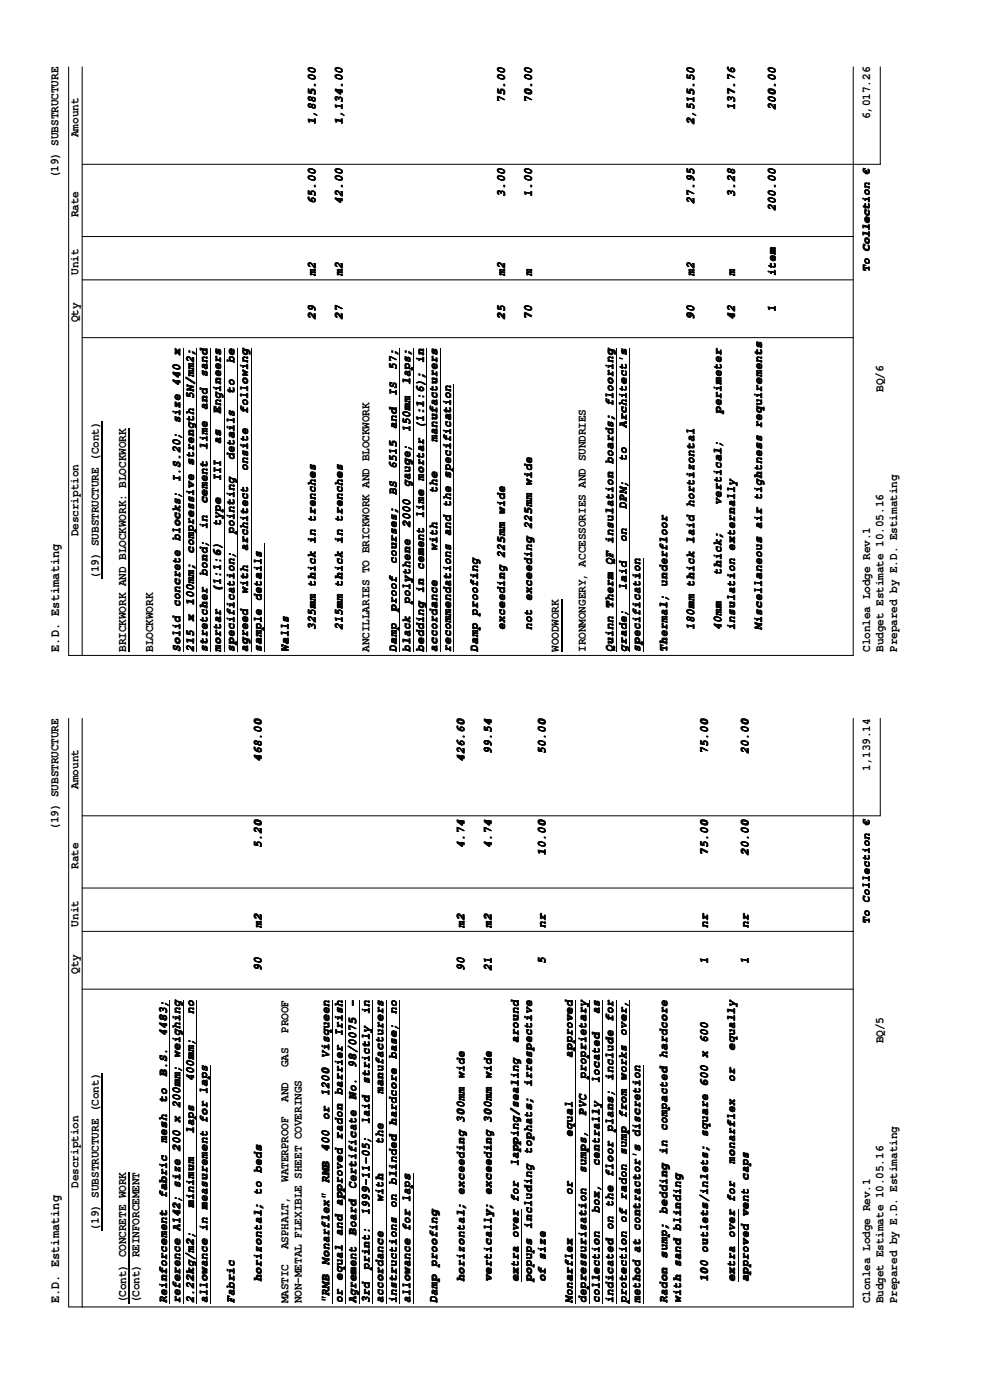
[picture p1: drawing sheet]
<svg xmlns="http://www.w3.org/2000/svg" width="210mm" height="297mm" viewBox="0 0 210 297" stroke-linecap="round" stroke-linejoin="round" font-family="sans-serif">
<defs><g id="words">
<g font-size="2.8">
<text x="12.6" y="138.3" transform="rotate(-90 12.6 138.3)">E.D. Estimating</text>
<text x="12.6" y="276.5" transform="rotate(-90 12.6 276.5)">E.D. Estimating</text>
</g>
<g font-size="2.5">
<text x="107.1" y="21.8" transform="rotate(-90 107.1 21.8)">75.00</text>
<text x="112.8" y="21.8" transform="rotate(-90 112.8 21.8)">70.00</text>
<text x="155.9" y="23.4" transform="rotate(-90 155.9 23.4)">137.76</text>
<text x="164.5" y="23.4" transform="rotate(-90 164.5 23.4)">200.00</text>
<text x="16.7" y="29.1" transform="rotate(-90 16.7 29.1)">Amount</text>
<text x="66.9" y="26.4" transform="rotate(-90 66.9 26.4)">1,885.00</text>
<text x="72.7" y="26.4" transform="rotate(-90 72.7 26.4)">1,134.00</text>
<text x="147.3" y="26.4" transform="rotate(-90 147.3 26.4)">2,515.50</text>
<text x="184.6" y="25.3" transform="rotate(-90 184.6 25.3)">6,017.26</text>
<text x="12.4" y="37.9" transform="rotate(-90 12.4 37.9)">(19) SUBSTRUCTURE</text>
<text x="107.1" y="41.8" transform="rotate(-90 107.1 41.8)">3.00</text>
<text x="112.8" y="41.8" transform="rotate(-90 112.8 41.8)">1.00</text>
<text x="155.9" y="41.8" transform="rotate(-90 155.9 41.8)">3.28</text>
<text x="16.7" y="46.1" transform="rotate(-90 16.7 46.1)">Rate</text>
<text x="66.9" y="43.3" transform="rotate(-90 66.9 43.3)">65.00</text>
<text x="72.7" y="43.3" transform="rotate(-90 72.7 43.3)">42.00</text>
<text x="147.3" y="43.3" transform="rotate(-90 147.3 43.3)">27.95</text>
<text x="164.6" y="44.8" transform="rotate(-90 164.6 44.8)">200.00</text>
<text x="16.7" y="58.3" transform="rotate(-90 16.7 58.3)">Unit</text>
<text x="66.9" y="58.6" transform="rotate(-90 66.9 58.6)">m2</text>
<text x="72.7" y="58.6" transform="rotate(-90 72.7 58.6)">m2</text>
<text x="107.1" y="58.6" transform="rotate(-90 107.1 58.6)">m2</text>
<text x="112.8" y="58.6" transform="rotate(-90 112.8 58.6)">m</text>
<text x="147.3" y="58.6" transform="rotate(-90 147.3 58.6)">m2</text>
<text x="155.9" y="58.6" transform="rotate(-90 155.9 58.6)">m</text>
<text x="164.5" y="58.6" transform="rotate(-90 164.5 58.6)">item</text>
<text x="16.7" y="68.4" transform="rotate(-90 16.7 68.4)">Qty</text>
<text x="67" y="67.8" transform="rotate(-90 67 67.8)">29</text>
<text x="72.7" y="67.8" transform="rotate(-90 72.7 67.8)">27</text>
<text x="107.2" y="67.8" transform="rotate(-90 107.2 67.8)">25</text>
<text x="112.9" y="67.8" transform="rotate(-90 112.9 67.8)">70</text>
<text x="147.3" y="67.8" transform="rotate(-90 147.3 67.8)">90</text>
<text x="155.9" y="67.8" transform="rotate(-90 155.9 67.8)">42</text>
<text x="164.6" y="66.3" transform="rotate(-90 164.6 66.3)">1</text>
<text x="38.2" y="75.4" transform="rotate(-90 38.2 75.4)">x</text>
<text x="49.7" y="76.9" transform="rotate(-90 49.7 76.9)">be</text>
<text x="89.9" y="76.9" transform="rotate(-90 89.9 76.9)">in</text>
<text x="38.2" y="81.8" transform="rotate(-90 38.2 81.8)">440</text>
<text x="44" y="80" transform="rotate(-90 44 80)">sand</text>
<text x="49.7" y="83.5" transform="rotate(-90 49.7 83.5)">to</text>
<text x="84.2" y="84" transform="rotate(-90 84.2 84)">IS</text>
<text x="84.2" y="78.5" transform="rotate(-90 84.2 78.5)">57;</text>
<text x="87" y="81.5" transform="rotate(-90 87 81.5)">laps;</text>
<text x="187.4" y="83.1" transform="rotate(-90 187.4 83.1)">BQ/6</text>
<text x="38.2" y="89.7" transform="rotate(-90 38.2 89.7)">size</text>
<text x="41.1" y="84.6" transform="rotate(-90 41.1 84.6)">5N/mm2;</text>
<text x="44" y="86.9" transform="rotate(-90 44 86.9)">and</text>
<text x="46.9" y="87.7" transform="rotate(-90 46.9 87.7)">Engineers</text>
<text x="52.6" y="87.7" transform="rotate(-90 52.6 87.7)">following</text>
<text x="153" y="87.7" transform="rotate(-90 153 87.7)">perimeter</text>
<text x="44" y="95.3" transform="rotate(-90 44 95.3)">lime</text>
<text x="46.9" y="94.1" transform="rotate(-90 46.9 94.1)">as</text>
<text x="84.2" y="91" transform="rotate(-90 84.2 91)">and</text>
<text x="87" y="91.7" transform="rotate(-90 87 91.7)">150mm</text>
<text x="89.9" y="91" transform="rotate(-90 89.9 91)">(1:1:6);</text>
<text x="92.8" y="93.8" transform="rotate(-90 92.8 93.8)">manufacturers</text>
<text x="132.9" y="90.7" transform="rotate(-90 132.9 90.7)">Architect's</text>
<text x="41.1" y="98.7" transform="rotate(-90 41.1 98.7)">strength</text>
<text x="49.7" y="97.6" transform="rotate(-90 49.7 97.6)">details</text>
<text x="52.6" y="99.9" transform="rotate(-90 52.6 99.9)">onsite</text>
<text x="84.2" y="99.5" transform="rotate(-90 84.2 99.5)">6515</text>
<text x="89.9" y="102" transform="rotate(-90 89.9 102)">mortar</text>
<text x="132.9" y="97.8" transform="rotate(-90 132.9 97.8)">to</text>
<text x="38.2" y="102.2" transform="rotate(-90 38.2 102.2)">I.S.20;</text>
<text x="44" y="106.8" transform="rotate(-90 44 106.8)">cement</text>
<text x="46.9" y="102.1" transform="rotate(-90 46.9 102.1)">III</text>
<text x="84.2" y="105" transform="rotate(-90 84.2 105)">BS</text>
<text x="87" y="103.3" transform="rotate(-90 87 103.3)">gauge;</text>
<text x="92.8" y="104.5" transform="rotate(-90 92.8 104.5)">the</text>
<text x="132.9" y="107.9" transform="rotate(-90 132.9 107.9)">DPM;</text>
<text x="153" y="107.1" transform="rotate(-90 153 107.1)">vertical;</text>
<text x="16.7" y="113.8" transform="rotate(-90 16.7 113.8)">Description</text>
<text x="44" y="112.2" transform="rotate(-90 44 112.2)">in</text>
<text x="46.9" y="111.6" transform="rotate(-90 46.9 111.6)">type</text>
<text x="49.7" y="113.3" transform="rotate(-90 49.7 113.3)">pointing</text>
<text x="87" y="111.9" transform="rotate(-90 87 111.9)">2000</text>
<text x="89.9" y="109.9" transform="rotate(-90 89.9 109.9)">lime</text>
<text x="38.2" y="114.8" transform="rotate(-90 38.2 114.8)">blocks;</text>
<text x="41.1" y="117.4" transform="rotate(-90 41.1 117.4)">compressive</text>
<text x="52.6" y="116.8" transform="rotate(-90 52.6 116.8)">architect</text>
<text x="84.2" y="119.6" transform="rotate(-90 84.2 119.6)">courses;</text>
<text x="92.8" y="116.8" transform="rotate(-90 92.8 116.8)">with</text>
<text x="132.9" y="114.9" transform="rotate(-90 132.9 114.9)">on</text>
<text x="21" y="122.8" transform="rotate(-90 21 122.8)">(19) SUBSTRUCTURE (Cont)</text>
<text x="44" y="122.1" transform="rotate(-90 44 122.1)">bond;</text>
<text x="46.9" y="125.7" transform="rotate(-90 46.9 125.7)">(1:1:6)</text>
<text x="52.6" y="126" transform="rotate(-90 52.6 126)">with</text>
<text x="89.9" y="120.9" transform="rotate(-90 89.9 120.9)">cement</text>
<text x="132.9" y="125.1" transform="rotate(-90 132.9 125.1)">laid</text>
<text x="153" y="121.9" transform="rotate(-90 153 121.9)">thick;</text>
<text x="41.1" y="131.8" transform="rotate(-90 41.1 131.8)">x</text>
<text x="41.1" y="128.4" transform="rotate(-90 41.1 128.4)">100mm;</text>
<text x="84.2" y="129.7" transform="rotate(-90 84.2 129.7)">proof</text>
<text x="87" y="128.1" transform="rotate(-90 87 128.1)">polythene</text>
<text x="66.9" y="133.6" transform="rotate(-90 66.9 133.6)">325mm thick in trenches</text>
<text x="72.7" y="133.6" transform="rotate(-90 72.7 133.6)">215mm thick in trenches</text>
<text x="107.1" y="133.6" transform="rotate(-90 107.1 133.6)">exceeding 225mm wide</text>
<text x="112.8" y="133.6" transform="rotate(-90 112.8 133.6)">not exceeding 225mm wide</text>
<text x="147.3" y="133.6" transform="rotate(-90 147.3 133.6)">180mm thick laid hortizontal</text>
<text x="153" y="133.6" transform="rotate(-90 153 133.6)">40mm</text>
<text x="155.9" y="133.6" transform="rotate(-90 155.9 133.6)">insulation externally</text>
<text x="161.6" y="133.6" transform="rotate(-90 161.6 133.6)">Miscellaneous air tightness requirements</text>
<text x="26.7" y="138.3" transform="rotate(-90 26.7 138.3)">BRICKWORK AND BLOCKWORK: BLOCKWORK</text>
<text x="32.5" y="138.3" transform="rotate(-90 32.5 138.3)">BLOCKWORK</text>
<text x="38.2" y="138.2" transform="rotate(-90 38.2 138.2)">Solid concrete</text>
<text x="41.1" y="138.2" transform="rotate(-90 41.1 138.2)">215</text>
<text x="44" y="138.2" transform="rotate(-90 44 138.2)">stretcher</text>
<text x="46.9" y="138.2" transform="rotate(-90 46.9 138.2)">mortar</text>
<text x="49.7" y="138.2" transform="rotate(-90 49.7 138.2)">specification;</text>
<text x="52.6" y="138.2" transform="rotate(-90 52.6 138.2)">agreed</text>
<text x="55.5" y="138.3" transform="rotate(-90 55.5 138.3)">sample details</text>
<text x="61.2" y="138.2" transform="rotate(-90 61.2 138.2)">Walls</text>
<text x="78.4" y="138.3" transform="rotate(-90 78.4 138.3)">ANCILLARIES TO BRICKWORK AND BLOCKWORK</text>
<text x="84.2" y="138.2" transform="rotate(-90 84.2 138.2)">Damp</text>
<text x="87" y="138.2" transform="rotate(-90 87 138.2)">black</text>
<text x="89.9" y="138.2" transform="rotate(-90 89.9 138.2)">bedding in</text>
<text x="92.8" y="138.2" transform="rotate(-90 92.8 138.2)">accordance</text>
<text x="95.6" y="138.2" transform="rotate(-90 95.6 138.2)">recommendations and the specification</text>
<text x="101.4" y="138.3" transform="rotate(-90 101.4 138.3)">Damp proofing</text>
<text x="118.6" y="138.3" transform="rotate(-90 118.6 138.3)">WOODWORK</text>
<text x="124.3" y="138.3" transform="rotate(-90 124.3 138.3)">IRONMONGERY, ACCESSORIES AND SUNDRIES</text>
<text x="130.1" y="138.2" transform="rotate(-90 130.1 138.2)">Quinn Therm QF insulation boards; flooring</text>
<text x="132.9" y="138.2" transform="rotate(-90 132.9 138.2)">grade;</text>
<text x="135.9" y="138.3" transform="rotate(-90 135.9 138.3)">specification</text>
<text x="141.5" y="138.2" transform="rotate(-90 141.5 138.2)">Thermal; underfloor</text>
<text x="184.6" y="138.3" transform="rotate(-90 184.6 138.3)">Clonlea Lodge Rev.1</text>
<text x="187.4" y="138.3" transform="rotate(-90 187.4 138.3)">Budget Estimate 10.05.16</text>
<text x="190.3" y="138.3" transform="rotate(-90 190.3 138.3)">Prepared by E.D. Estimating</text>
<text x="55.5" y="161.6" transform="rotate(-90 55.5 161.6)">468.00</text>
<text x="98.5" y="161.6" transform="rotate(-90 98.5 161.6)">426.60</text>
<text x="104.2" y="160.1" transform="rotate(-90 104.2 160.1)">99.54</text>
<text x="115.7" y="160.1" transform="rotate(-90 115.7 160.1)">50.00</text>
<text x="150.1" y="160.1" transform="rotate(-90 150.1 160.1)">75.00</text>
<text x="158.8" y="160.1" transform="rotate(-90 158.8 160.1)">20.00</text>
<text x="16.7" y="167.3" transform="rotate(-90 16.7 167.3)">Amount</text>
<text x="184.6" y="163.5" transform="rotate(-90 184.6 163.5)">1,139.14</text>
<text x="12.4" y="176.1" transform="rotate(-90 12.4 176.1)">(19) SUBSTRUCTURE</text>
<text x="55.5" y="180" transform="rotate(-90 55.5 180)">5.20</text>
<text x="98.5" y="180" transform="rotate(-90 98.5 180)">4.74</text>
<text x="104.2" y="180" transform="rotate(-90 104.2 180)">4.74</text>
<text x="16.7" y="184.3" transform="rotate(-90 16.7 184.3)">Rate</text>
<text x="115.7" y="181.5" transform="rotate(-90 115.7 181.5)">10.00</text>
<text x="150.2" y="181.5" transform="rotate(-90 150.2 181.5)">75.00</text>
<text x="158.8" y="181.5" transform="rotate(-90 158.8 181.5)">20.00</text>
<text x="16.7" y="196.6" transform="rotate(-90 16.7 196.6)">Unit</text>
<text x="55.5" y="196.8" transform="rotate(-90 55.5 196.8)">m2</text>
<text x="98.5" y="196.8" transform="rotate(-90 98.5 196.8)">m2</text>
<text x="104.2" y="196.8" transform="rotate(-90 104.2 196.8)">m2</text>
<text x="115.7" y="196.8" transform="rotate(-90 115.7 196.8)">nr</text>
<text x="150.1" y="196.8" transform="rotate(-90 150.1 196.8)">nr</text>
<text x="158.8" y="196.8" transform="rotate(-90 158.8 196.8)">nr</text>
<text x="16.7" y="206.6" transform="rotate(-90 16.7 206.6)">Qty</text>
<text x="55.5" y="206" transform="rotate(-90 55.5 206)">90</text>
<text x="98.6" y="206" transform="rotate(-90 98.6 206)">90</text>
<text x="104.3" y="206" transform="rotate(-90 104.3 206)">21</text>
<text x="115.8" y="204.5" transform="rotate(-90 115.8 204.5)">5</text>
<text x="150.2" y="204.5" transform="rotate(-90 150.2 204.5)">1</text>
<text x="158.8" y="204.5" transform="rotate(-90 158.8 204.5)">1</text>
<text x="41.1" y="215.2" transform="rotate(-90 41.1 215.2)">no</text>
<text x="75.5" y="213.6" transform="rotate(-90 75.5 213.6)">-</text>
<text x="78.4" y="215.2" transform="rotate(-90 78.4 215.2)">in</text>
<text x="84.2" y="215.2" transform="rotate(-90 84.2 215.2)">no</text>
<text x="127.2" y="215.2" transform="rotate(-90 127.2 215.2)">as</text>
<text x="35.4" y="219.8" transform="rotate(-90 35.4 219.8)">4483;</text>
<text x="61.2" y="219.1" transform="rotate(-90 61.2 219.1)">PROOF</text>
<text x="72.7" y="219.8" transform="rotate(-90 72.7 219.8)">Irish</text>
<text x="110" y="221.3" transform="rotate(-90 110 221.3)">around</text>
<text x="130.1" y="216.7" transform="rotate(-90 130.1 216.7)">for</text>
<text x="132.9" y="219.8" transform="rotate(-90 132.9 219.8)">over,</text>
<text x="187.4" y="221.3" transform="rotate(-90 187.4 221.3)">BQ/5</text>
<text x="61.2" y="226.4" transform="rotate(-90 61.2 226.4)">GAS</text>
<text x="69.8" y="224.4" transform="rotate(-90 69.8 224.4)">Visqueen</text>
<text x="75.5" y="226.5" transform="rotate(-90 75.5 226.5)">98/0075</text>
<text x="84.2" y="224.7" transform="rotate(-90 84.2 224.7)">base;</text>
<text x="121.5" y="224.4" transform="rotate(-90 121.5 224.4)">approved</text>
<text x="141.5" y="224.4" transform="rotate(-90 141.5 224.4)">hardcore</text>
<text x="155.9" y="222.8" transform="rotate(-90 155.9 222.8)">equally</text>
<text x="35.4" y="233.9" transform="rotate(-90 35.4 233.9)">to</text>
<text x="35.4" y="228.3" transform="rotate(-90 35.4 228.3)">B.S.</text>
<text x="41.1" y="229.3" transform="rotate(-90 41.1 229.3)">400mm;</text>
<text x="61.2" y="233.7" transform="rotate(-90 61.2 233.7)">AND</text>
<text x="69.8" y="232.5" transform="rotate(-90 69.8 232.5)">1200</text>
<text x="72.7" y="232.3" transform="rotate(-90 72.7 232.3)">barrier</text>
<text x="75.5" y="233.2" transform="rotate(-90 75.5 233.2)">No.</text>
<text x="78.4" y="229.9" transform="rotate(-90 78.4 229.9)">strictly</text>
<text x="81.3" y="232" transform="rotate(-90 81.3 232)">manufacturers</text>
<text x="112.8" y="230.5" transform="rotate(-90 112.8 230.5)">irrespective</text>
<text x="124.3" y="229" transform="rotate(-90 124.3 229)">proprietary</text>
<text x="127.2" y="229.7" transform="rotate(-90 127.2 229.7)">located</text>
<text x="130.1" y="229.2" transform="rotate(-90 130.1 229.2)">include</text>
<text x="132.9" y="229.2" transform="rotate(-90 132.9 229.2)">works</text>
<text x="155.9" y="229.5" transform="rotate(-90 155.9 229.5)">or</text>
<text x="69.8" y="237.6" transform="rotate(-90 69.8 237.6)">or</text>
<text x="78.4" y="238.5" transform="rotate(-90 78.4 238.5)">laid</text>
<text x="84.2" y="238.8" transform="rotate(-90 84.2 238.8)">hardcore</text>
<text x="124.3" y="236.6" transform="rotate(-90 124.3 236.6)">PVC</text>
<text x="141.5" y="240" transform="rotate(-90 141.5 240)">compacted</text>
<text x="35.4" y="242.4" transform="rotate(-90 35.4 242.4)">mesh</text>
<text x="41.1" y="240.4" transform="rotate(-90 41.1 240.4)">laps</text>
<text x="69.8" y="244.3" transform="rotate(-90 69.8 244.3)">400</text>
<text x="81.3" y="242.7" transform="rotate(-90 81.3 242.7)">the</text>
<text x="112.8" y="244.8" transform="rotate(-90 112.8 244.8)">tophats;</text>
<text x="121.5" y="241.2" transform="rotate(-90 121.5 241.2)">equal</text>
<text x="130.1" y="240.2" transform="rotate(-90 130.1 240.2)">plans;</text>
<text x="132.9" y="245.1" transform="rotate(-90 132.9 245.1)">sump from</text>
<text x="141.5" y="244.9" transform="rotate(-90 141.5 244.9)">in</text>
<text x="16.7" y="252" transform="rotate(-90 16.7 252)">Description</text>
<text x="61.2" y="250.8" transform="rotate(-90 61.2 250.8)">WATERPROOF</text>
<text x="69.8" y="250.9" transform="rotate(-90 69.8 250.9)">RMB</text>
<text x="84.2" y="251.3" transform="rotate(-90 84.2 251.3)">blinded</text>
<text x="110" y="247.3" transform="rotate(-90 110 247.3)">lapping/sealing</text>
<text x="124.3" y="248.9" transform="rotate(-90 124.3 248.9)">sumps,</text>
<text x="127.2" y="247.3" transform="rotate(-90 127.2 247.3)">centrally</text>
<text x="130.1" y="249.7" transform="rotate(-90 130.1 249.7)">floor</text>
<text x="155.9" y="246.8" transform="rotate(-90 155.9 246.8)">monarflex</text>
<text x="35.4" y="254.1" transform="rotate(-90 35.4 254.1)">fabric</text>
<text x="41.1" y="256.1" transform="rotate(-90 41.1 256.1)">minimum</text>
<text x="75.5" y="252.2" transform="rotate(-90 75.5 252.2)">Certificate</text>
<text x="78.4" y="257.8" transform="rotate(-90 78.4 257.8)">1999-11-05;</text>
<text x="81.3" y="255" transform="rotate(-90 81.3 255)">with</text>
<text x="84.2" y="256.2" transform="rotate(-90 84.2 256.2)">on</text>
<text x="121.5" y="253.5" transform="rotate(-90 121.5 253.5)">or</text>
<text x="127.2" y="257.3" transform="rotate(-90 127.2 257.3)">box,</text>
<text x="130.1" y="256" transform="rotate(-90 130.1 256)">the</text>
<text x="141.5" y="257.5" transform="rotate(-90 141.5 257.5)">bedding</text>
<text x="21" y="261" transform="rotate(-90 21 261)">(19) SUBSTRUCTURE (Cont)</text>
<text x="72.7" y="262.2" transform="rotate(-90 72.7 262.2)">and approved radon</text>
<text x="75.5" y="262" transform="rotate(-90 75.5 262)">Board</text>
<text x="112.8" y="260.6" transform="rotate(-90 112.8 260.6)">including</text>
<text x="132.9" y="259.3" transform="rotate(-90 132.9 259.3)">of radon</text>
<text x="61.2" y="265" transform="rotate(-90 61.2 265)">ASPHALT,</text>
<text x="69.8" y="268.3" transform="rotate(-90 69.8 268.3)">Monarflex&quot;</text>
<text x="78.4" y="269.4" transform="rotate(-90 78.4 269.4)">print:</text>
<text x="141.5" y="267" transform="rotate(-90 141.5 267)">sump;</text>
<text x="55.5" y="271.9" transform="rotate(-90 55.5 271.9)">horizontal; to beds</text>
<text x="72.7" y="271.6" transform="rotate(-90 72.7 271.6)">equal</text>
<text x="98.5" y="271.9" transform="rotate(-90 98.5 271.9)">horizontal; exceeding 300mm wide</text>
<text x="104.2" y="271.9" transform="rotate(-90 104.2 271.9)">vertically; exceeding 300mm wide</text>
<text x="110" y="271.9" transform="rotate(-90 110 271.9)">extra over</text>
<text x="110" y="271.9" transform="rotate(-90 110 271.9)">extra over for</text>
<text x="112.8" y="271.9" transform="rotate(-90 112.8 271.9)">popups</text>
<text x="115.8" y="271.9" transform="rotate(-90 115.8 271.9)">of size</text>
<text x="150.1" y="271.9" transform="rotate(-90 150.1 271.9)">100 outlets/inlets; square 600 x 600</text>
<text x="155.9" y="271.9" transform="rotate(-90 155.9 271.9)">extra over</text>
<text x="155.9" y="271.9" transform="rotate(-90 155.9 271.9)">extra over for</text>
<text x="158.8" y="271.9" transform="rotate(-90 158.8 271.9)">approved vent caps</text>
<text x="26.7" y="276.5" transform="rotate(-90 26.7 276.5)">(Cont) CONCRETE WORK</text>
<text x="29.6" y="276.5" transform="rotate(-90 29.6 276.5)">(Cont) REINFORCEMENT</text>
<text x="35.4" y="276.5" transform="rotate(-90 35.4 276.5)">Reinforcement</text>
<text x="38.2" y="276.5" transform="rotate(-90 38.2 276.5)">reference A142; size 200 x 200mm; weighing</text>
<text x="41.1" y="276.5" transform="rotate(-90 41.1 276.5)">2.22kg/m2;</text>
<text x="44" y="276.5" transform="rotate(-90 44 276.5)">allowance in measurement for laps</text>
<text x="49.7" y="276.5" transform="rotate(-90 49.7 276.5)">Fabric</text>
<text x="61.2" y="276.5" transform="rotate(-90 61.2 276.5)">MASTIC</text>
<text x="64" y="276.5" transform="rotate(-90 64 276.5)">NON-METAL FLEXIBLE SHEET COVERINGS</text>
<text x="69.8" y="276.5" transform="rotate(-90 69.8 276.5)">&quot;RMB</text>
<text x="72.7" y="276.5" transform="rotate(-90 72.7 276.5)">or</text>
<text x="75.5" y="276.5" transform="rotate(-90 75.5 276.5)">Agrement</text>
<text x="78.4" y="276.5" transform="rotate(-90 78.4 276.5)">3rd</text>
<text x="81.3" y="276.5" transform="rotate(-90 81.3 276.5)">accordance</text>
<text x="84.2" y="276.5" transform="rotate(-90 84.2 276.5)">instructions</text>
<text x="87.1" y="276.5" transform="rotate(-90 87.1 276.5)">allowance for laps</text>
<text x="92.8" y="276.5" transform="rotate(-90 92.8 276.5)">Damp proofing</text>
<text x="121.5" y="276.5" transform="rotate(-90 121.5 276.5)">Monarflex</text>
<text x="124.3" y="276.5" transform="rotate(-90 124.3 276.5)">depressurisation</text>
<text x="127.2" y="276.5" transform="rotate(-90 127.2 276.5)">collection</text>
<text x="130.1" y="276.5" transform="rotate(-90 130.1 276.5)">indicated on</text>
<text x="132.9" y="276.5" transform="rotate(-90 132.9 276.5)">protection</text>
<text x="135.8" y="276.5" transform="rotate(-90 135.8 276.5)">method at contractor's discretion</text>
<text x="141.5" y="276.5" transform="rotate(-90 141.5 276.5)">Radon</text>
<text x="144.5" y="276.5" transform="rotate(-90 144.5 276.5)">with sand blinding</text>
<text x="184.6" y="276.5" transform="rotate(-90 184.6 276.5)">Clonlea Lodge Rev.1</text>
<text x="187.4" y="276.5" transform="rotate(-90 187.4 276.5)">Budget Estimate 10.05.16</text>
<text x="190.3" y="276.5" transform="rotate(-90 190.3 276.5)">Prepared by E.D. Estimating</text>
</g>
<g font-size="2.3">
<text x="184.5" y="57.8" transform="rotate(-90 184.5 57.8)">To Collection €</text>
<text x="184.5" y="196" transform="rotate(-90 184.5 196)">To Collection €</text>
</g>
</g></defs>
<g fill="none" stroke="#000" stroke-width=".21">
<path d="M14.6 14.2v124.8h166.4v-124.8M17.4 14.2v124.8M186.7 14.2v20.7h-169.3M17.4 59.4h163.6M17.4 50.2h163.6M17.4 71.6h163.6M38.9 73.9v64.4M41.8 73.9v64.4M44.6 73.9v64.4M47.5 73.9v64.4M50.4 73.9v64.4M53.3 73.9v64.4"/>
<path d="M84.8 73.9v64.4M87.7 73.9v64.4M90.6 73.9v64.4M93.4 73.9v64.4M130.7 73.9v64.4M133.6 73.9v64.4M96.3 81.6v56.7M56.1 115.3v23M136.5 118.4v19.9M14.6 152.4v124.9h166.4v-124.9M17.4 152.4v124.9M186.7 152.4v20.7h-169.3"/>
<path d="M17.4 197.6h163.6M17.4 188.4h163.6M17.4 209.8h163.6M36 212.2v64.3M38.9 212.2v64.3M41.8 212.2v64.3M70.5 212.2v64.3M73.3 212.2v64.3M76.2 212.2v64.3M79.1 212.2v64.3M82 212.2v64.3M84.8 212.2v64.3"/>
<path d="M122.1 212.2v64.3M125 212.2v64.3M127.9 212.2v64.3M130.7 212.2v64.3M133.6 212.2v64.3M44.6 225.9v50.6M136.5 225.9v50.6M87.7 248.9v27.6M110.6 256.6v15.3M156.6 256.6v15.3"/>
</g>
<path d="M21.7 89.4v33.4M27.4 90.9v47.4M119.3 127.2v11.1M21.7 227.6v33.4M27.4 248.6v27.9" fill="none" stroke="#000" stroke-width=".25"/>
<use href="#words"/>
</svg>
